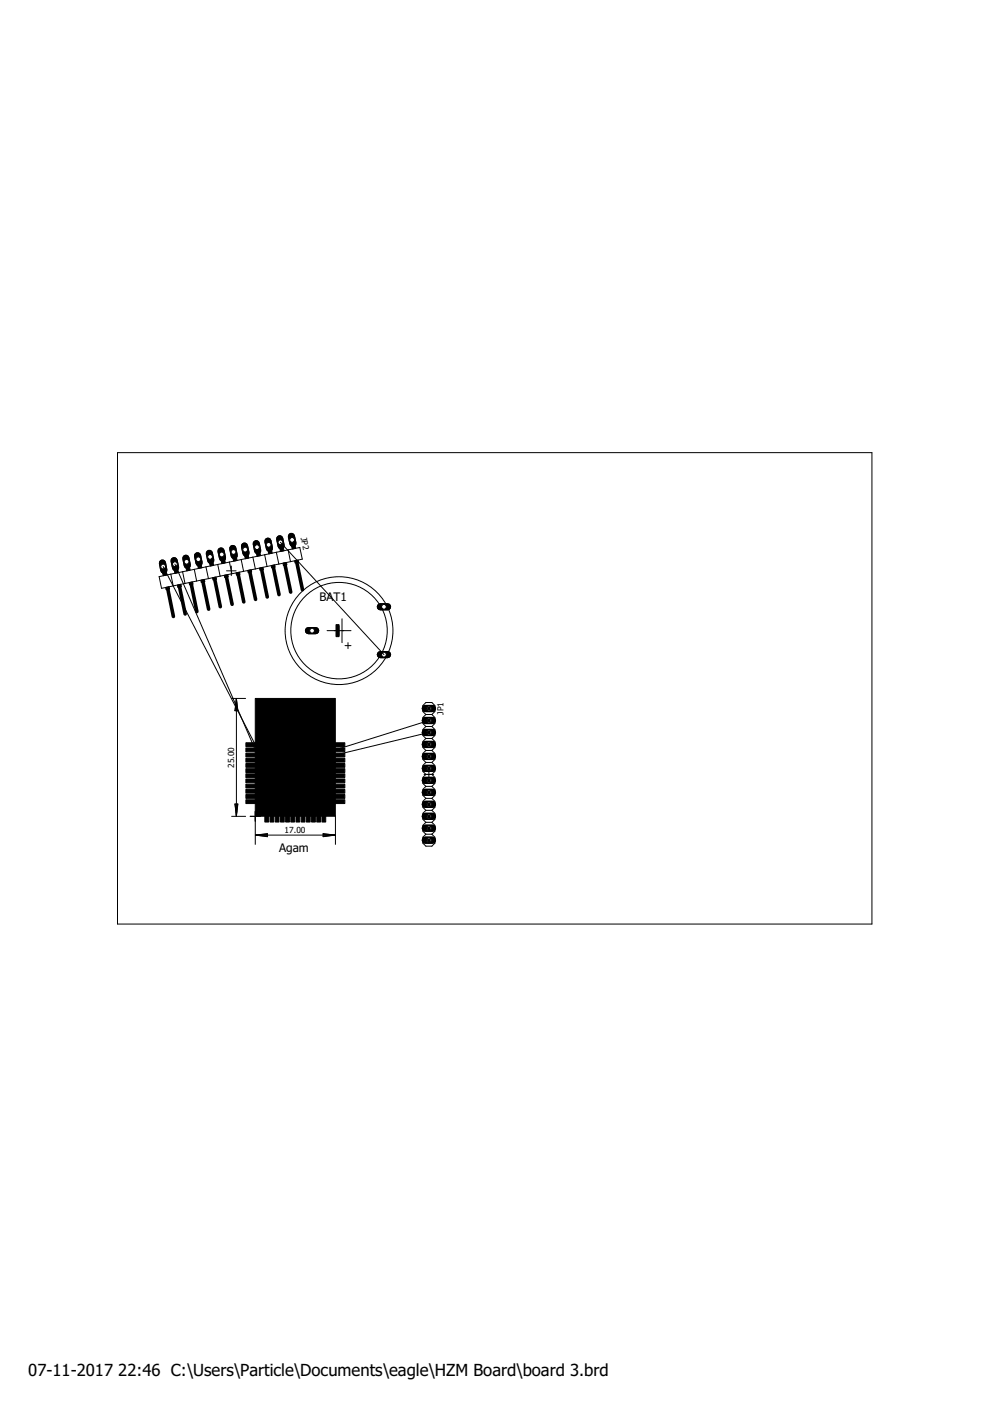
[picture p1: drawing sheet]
<svg xmlns="http://www.w3.org/2000/svg" width="210mm" height="297mm" viewBox="0 0 210 297" stroke-linecap="round" stroke-linejoin="round" font-family="sans-serif">
<defs><g id="words">
<g font-size="3.5">
<text x="6" y="291.7">07-11-2017</text>
<text x="25.1" y="291.7">22:46 C:\Users\Particle\Documents\eagle\HZM Board\board 3.brd</text>
</g>
<g font-size="2.5">
<text x="67.7" y="127.4">BAT1</text>
<text x="59.2" y="180.7">Agam</text>
</g>
<g font-size="1.8">
<text x="63.8" y="114.1" transform="rotate(78 63.8 114.1)">JP2</text>
<text x="94" y="151.6" transform="rotate(-90 94 151.6)">JP1</text>
<text x="49.7" y="162.8" transform="rotate(-90 49.7 162.8)">25.00</text>
<text x="60.4" y="176.6">17.00</text>
</g>
</g></defs>
<path d="M65.4 133.7h1.5" fill="none" stroke="#000" stroke-width="1.5"/>
<circle cx="66.2" cy="133.7" r=".51" fill="#fff" stroke="#000" stroke-width=".21"/>
<path d="M80.6 138.8h1.6" fill="none" stroke="#000" stroke-width="1.5"/>
<circle cx="81.4" cy="138.8" r=".51" fill="#fff" stroke="#000" stroke-width=".21"/>
<path d="M80.6 128.7h1.6" fill="none" stroke="#000" stroke-width="1.5"/>
<circle cx="81.4" cy="128.7" r=".51" fill="#fff" stroke="#000" stroke-width=".21"/>
<path d="M90.2 150.2h1.5" fill="none" stroke="#000" stroke-width="1.5"/>
<circle cx="90.9" cy="150.2" r=".51" fill="#fff" stroke="#000" stroke-width=".21"/>
<path d="M90.2 152.8h1.5" fill="none" stroke="#000" stroke-width="1.5"/>
<circle cx="90.9" cy="152.8" r=".51" fill="#fff" stroke="#000" stroke-width=".21"/>
<path d="M90.2 155.3h1.5" fill="none" stroke="#000" stroke-width="1.5"/>
<circle cx="90.9" cy="155.3" r=".51" fill="#fff" stroke="#000" stroke-width=".21"/>
<path d="M90.2 157.8h1.5" fill="none" stroke="#000" stroke-width="1.5"/>
<circle cx="90.9" cy="157.8" r=".51" fill="#fff" stroke="#000" stroke-width=".21"/>
<path d="M90.2 160.4h1.5" fill="none" stroke="#000" stroke-width="1.5"/>
<circle cx="90.9" cy="160.4" r=".51" fill="#fff" stroke="#000" stroke-width=".21"/>
<path d="M90.2 162.9h1.5" fill="none" stroke="#000" stroke-width="1.5"/>
<circle cx="90.9" cy="162.9" r=".51" fill="#fff" stroke="#000" stroke-width=".21"/>
<path d="M90.2 165.5h1.5" fill="none" stroke="#000" stroke-width="1.5"/>
<circle cx="90.9" cy="165.5" r=".51" fill="#fff" stroke="#000" stroke-width=".21"/>
<path d="M90.2 168h1.5" fill="none" stroke="#000" stroke-width="1.5"/>
<circle cx="90.9" cy="168" r=".51" fill="#fff" stroke="#000" stroke-width=".21"/>
<path d="M90.2 170.5h1.5" fill="none" stroke="#000" stroke-width="1.5"/>
<circle cx="90.9" cy="170.5" r=".51" fill="#fff" stroke="#000" stroke-width=".21"/>
<path d="M90.2 173.1h1.5" fill="none" stroke="#000" stroke-width="1.5"/>
<circle cx="90.9" cy="173.1" r=".51" fill="#fff" stroke="#000" stroke-width=".21"/>
<path d="M90.2 175.6h1.5" fill="none" stroke="#000" stroke-width="1.5"/>
<circle cx="90.9" cy="175.6" r=".51" fill="#fff" stroke="#000" stroke-width=".21"/>
<path d="M90.2 178.1h1.5" fill="none" stroke="#000" stroke-width="1.5"/>
<circle cx="90.9" cy="178.1" r=".51" fill="#fff" stroke="#000" stroke-width=".21"/>
<path d="M61.8 113.7l.3 1.5" fill="none" stroke="#000" stroke-width="1.5"/>
<circle cx="61.9" cy="114.5" r=".51" fill="#fff" stroke="#000" stroke-width=".21"/>
<path d="M59.3 114.2l.3 1.5" fill="none" stroke="#000" stroke-width="1.5"/>
<circle cx="59.5" cy="115" r=".51" fill="#fff" stroke="#000" stroke-width=".21"/>
<path d="M56.8 114.7l.3 1.5" fill="none" stroke="#000" stroke-width="1.5"/>
<circle cx="57" cy="115.5" r=".51" fill="#fff" stroke="#000" stroke-width=".21"/>
<path d="M54.3 115.3l.3 1.5" fill="none" stroke="#000" stroke-width="1.5"/>
<circle cx="54.5" cy="116" r=".51" fill="#fff" stroke="#000" stroke-width=".21"/>
<path d="M51.8 115.8l.4 1.5" fill="none" stroke="#000" stroke-width="1.5"/>
<circle cx="52" cy="116.5" r=".51" fill="#fff" stroke="#000" stroke-width=".21"/>
<path d="M49.4 116.3l.3 1.5" fill="none" stroke="#000" stroke-width="1.5"/>
<circle cx="49.5" cy="117" r=".51" fill="#fff" stroke="#000" stroke-width=".21"/>
<path d="M46.9 116.8l.3 1.5" fill="none" stroke="#000" stroke-width="1.5"/>
<circle cx="47" cy="117.6" r=".51" fill="#fff" stroke="#000" stroke-width=".21"/>
<path d="M44.4 117.3l.3 1.5" fill="none" stroke="#000" stroke-width="1.5"/>
<circle cx="44.5" cy="118.1" r=".51" fill="#fff" stroke="#000" stroke-width=".21"/>
<path d="M41.9 117.8l.3 1.5" fill="none" stroke="#000" stroke-width="1.5"/>
<circle cx="42.1" cy="118.6" r=".51" fill="#fff" stroke="#000" stroke-width=".21"/>
<path d="M39.4 118.4l.3 1.4" fill="none" stroke="#000" stroke-width="1.5"/>
<circle cx="39.6" cy="119.1" r=".51" fill="#fff" stroke="#000" stroke-width=".21"/>
<path d="M36.9 118.9l.3 1.5" fill="none" stroke="#000" stroke-width="1.5"/>
<circle cx="37.1" cy="119.6" r=".51" fill="#fff" stroke="#000" stroke-width=".21"/>
<path d="M34.4 119.4l.3 1.5" fill="none" stroke="#000" stroke-width="1.5"/>
<circle cx="34.6" cy="120.1" r=".51" fill="#fff" stroke="#000" stroke-width=".21"/>
<g fill="#000" stroke="#000" stroke-width=".21">
<path d="M52.1 159.7h4v.8h-4zM52.1 158.6h4v.8h-4zM52.1 157.5h4v.8h-4zM69.1 159.7h4v.8h-4zM69.1 157.5h4v.8h-4zM69.1 158.6h4v.8h-4zM52.1 169.6h4v.8h-4zM52.1 168.5h4v.8h-4zM52.1 167.4h4v.8h-4zM52.1 166.3h4v.8h-4zM52.1 165.2h4v.8h-4zM52.1 164.1h4v.8h-4z"/>
<path d="M52.1 163h4v.8h-4zM52.1 161.9h4v.8h-4zM52.1 160.8h4v.8h-4zM56.2 171.9h.8v2.4h-.8zM57.3 171.9h.8v2.4h-.8zM58.4 171.9h.8v2.4h-.8zM59.5 171.9h.8v2.4h-.8zM60.6 171.9h.8v2.4h-.8zM61.7 171.9h.8v2.4h-.8zM62.8 171.9h.8v2.4h-.8zM63.9 171.9h.8v2.4h-.8zM65 171.9h.8v2.4h-.8z"/>
<path d="M66.1 171.9h.8v2.4h-.8zM67.2 171.9h.8v2.4h-.8zM68.3 171.9h.8v2.4h-.8zM69.1 169.6h4v.8h-4zM69.1 168.5h4v.8h-4zM69.1 167.4h4v.8h-4zM69.1 166.3h4v.8h-4zM69.1 165.2h4v.8h-4zM69.1 164.1h4v.8h-4zM69.1 163h4v.8h-4zM69.1 161.9h4v.8h-4zM69.1 160.8h4v.8h-4z"/>
</g>
<path d="M65.4 133.7h1.5" fill="none" stroke="#000" stroke-width="1.5"/>
<circle cx="66.2" cy="133.7" r=".51" fill="#fff" stroke="#000" stroke-width=".21"/>
<path d="M80.6 138.8h1.6" fill="none" stroke="#000" stroke-width="1.5"/>
<circle cx="81.4" cy="138.8" r=".51" fill="#fff" stroke="#000" stroke-width=".21"/>
<path d="M80.6 128.7h1.6" fill="none" stroke="#000" stroke-width="1.5"/>
<circle cx="81.4" cy="128.7" r=".51" fill="#fff" stroke="#000" stroke-width=".21"/>
<path d="M90.2 150.2h1.5" fill="none" stroke="#000" stroke-width="1.5"/>
<circle cx="90.9" cy="150.2" r=".51" fill="#fff" stroke="#000" stroke-width=".21"/>
<path d="M90.2 152.8h1.5" fill="none" stroke="#000" stroke-width="1.5"/>
<circle cx="90.9" cy="152.8" r=".51" fill="#fff" stroke="#000" stroke-width=".21"/>
<path d="M90.2 155.3h1.5" fill="none" stroke="#000" stroke-width="1.5"/>
<circle cx="90.9" cy="155.3" r=".51" fill="#fff" stroke="#000" stroke-width=".21"/>
<path d="M90.2 157.8h1.5" fill="none" stroke="#000" stroke-width="1.5"/>
<circle cx="90.9" cy="157.8" r=".51" fill="#fff" stroke="#000" stroke-width=".21"/>
<path d="M90.2 160.4h1.5" fill="none" stroke="#000" stroke-width="1.5"/>
<circle cx="90.9" cy="160.4" r=".51" fill="#fff" stroke="#000" stroke-width=".21"/>
<path d="M90.2 162.9h1.5" fill="none" stroke="#000" stroke-width="1.5"/>
<circle cx="90.9" cy="162.9" r=".51" fill="#fff" stroke="#000" stroke-width=".21"/>
<path d="M90.2 165.5h1.5" fill="none" stroke="#000" stroke-width="1.5"/>
<circle cx="90.9" cy="165.5" r=".51" fill="#fff" stroke="#000" stroke-width=".21"/>
<path d="M90.2 168h1.5" fill="none" stroke="#000" stroke-width="1.5"/>
<circle cx="90.9" cy="168" r=".51" fill="#fff" stroke="#000" stroke-width=".21"/>
<path d="M90.2 170.5h1.5" fill="none" stroke="#000" stroke-width="1.5"/>
<circle cx="90.9" cy="170.5" r=".51" fill="#fff" stroke="#000" stroke-width=".21"/>
<path d="M90.2 173.1h1.5" fill="none" stroke="#000" stroke-width="1.5"/>
<circle cx="90.9" cy="173.1" r=".51" fill="#fff" stroke="#000" stroke-width=".21"/>
<path d="M90.2 175.6h1.5" fill="none" stroke="#000" stroke-width="1.5"/>
<circle cx="90.9" cy="175.6" r=".51" fill="#fff" stroke="#000" stroke-width=".21"/>
<path d="M90.2 178.1h1.5" fill="none" stroke="#000" stroke-width="1.5"/>
<circle cx="90.9" cy="178.1" r=".51" fill="#fff" stroke="#000" stroke-width=".21"/>
<path d="M61.8 113.7l.3 1.5" fill="none" stroke="#000" stroke-width="1.5"/>
<circle cx="61.9" cy="114.5" r=".51" fill="#fff" stroke="#000" stroke-width=".21"/>
<path d="M59.3 114.2l.3 1.5" fill="none" stroke="#000" stroke-width="1.5"/>
<circle cx="59.5" cy="115" r=".51" fill="#fff" stroke="#000" stroke-width=".21"/>
<path d="M56.8 114.7l.3 1.5" fill="none" stroke="#000" stroke-width="1.5"/>
<circle cx="57" cy="115.5" r=".51" fill="#fff" stroke="#000" stroke-width=".21"/>
<path d="M54.3 115.3l.3 1.5" fill="none" stroke="#000" stroke-width="1.5"/>
<circle cx="54.5" cy="116" r=".51" fill="#fff" stroke="#000" stroke-width=".21"/>
<path d="M51.8 115.8l.4 1.5" fill="none" stroke="#000" stroke-width="1.5"/>
<circle cx="52" cy="116.5" r=".51" fill="#fff" stroke="#000" stroke-width=".21"/>
<path d="M49.4 116.3l.3 1.5" fill="none" stroke="#000" stroke-width="1.5"/>
<circle cx="49.5" cy="117" r=".51" fill="#fff" stroke="#000" stroke-width=".21"/>
<path d="M46.9 116.8l.3 1.5" fill="none" stroke="#000" stroke-width="1.5"/>
<circle cx="47" cy="117.6" r=".51" fill="#fff" stroke="#000" stroke-width=".21"/>
<path d="M44.4 117.3l.3 1.5" fill="none" stroke="#000" stroke-width="1.5"/>
<circle cx="44.5" cy="118.1" r=".51" fill="#fff" stroke="#000" stroke-width=".21"/>
<path d="M41.9 117.8l.3 1.5" fill="none" stroke="#000" stroke-width="1.5"/>
<circle cx="42.1" cy="118.6" r=".51" fill="#fff" stroke="#000" stroke-width=".21"/>
<path d="M39.4 118.4l.3 1.4" fill="none" stroke="#000" stroke-width="1.5"/>
<circle cx="39.6" cy="119.1" r=".51" fill="#fff" stroke="#000" stroke-width=".21"/>
<path d="M36.9 118.9l.3 1.5" fill="none" stroke="#000" stroke-width="1.5"/>
<circle cx="37.1" cy="119.6" r=".51" fill="#fff" stroke="#000" stroke-width=".21"/>
<path d="M34.4 119.4l.3 1.5" fill="none" stroke="#000" stroke-width="1.5"/>
<circle cx="34.6" cy="120.1" r=".51" fill="#fff" stroke="#000" stroke-width=".21"/>
<g fill="none" stroke="#000" stroke-width=".21">
<path d="M24.9 96h160v99.9h-160zM37.1 119.6l17 39.4M46.2 119.7l.5 2.5M48.6 119.2l-4.9 1M48.6 119.2l.6 2.4M51.1 118.6l.5 2.5M51.1 118.6l-2.5 .6M53.6 118.1l.5 2.5M56.1 117.6l-5 1M56.1 117.6l.5 2.5M58.6 117.1l5-1 .5 2.5-2.5 .5M58.6 117.1l.5 2.5"/>
<path d="M58.6 117.1l-2.5 .5M59.5 115l21.9 23.8M61.1 116.6l.5 2.5M61.6 119.1l-5 1M34.6 120.1l19.5 37.8M36.2 121.7l-2.5 .6 .5 2.4 2.5-.5M36.2 121.7l.5 2.5M38.7 121.2l.5 2.5M39.2 123.7l-2.5 .5M41.2 120.7l.5 2.5M41.2 120.7l-5 1M43.7 120.2l.5 2.5"/>
<path d="M43.7 120.2l-2.5 .5M44.2 122.7l-5 1M46.7 122.2l-2.5 .5M48 121h2.1M49 120v2M54.1 120.6l-7.4 1.6M56.6 120.1l-2.5 .5M69.3 133.7h5.1M71.9 132.7v2M72.5 131.2v5M73.2 136.9h1.2M73.8 136.2v1.3"/>
<path d="M49.1 148.1h3M50.1 148.1v24.9M50.1 148.1l.3 2.6h-.6zM50.1 148.1l-.1 2.6M50.1 148.1l.1 2.6M50.1 148.1l.3 2.6M90.3 151.5l-.6-.6v-1.3l.6-.7h1.3l.6 .7v1.3l-.6 .6M90.3 151.5l-.6 .6v1.3l.6 .6M90.3 154l-.6 .7v1.2l.6 .7M90.3 156.6l-.6 .6v1.3l.6 .6M90.3 159.1l-.6 .6v1.3l.6 .6M90.3 159.1h1.3"/>
<path d="M90.3 156.6h1.3M90.3 151.5h1.3M90.3 154h1.3M90.9 152.8l-19.8 6.2M90.9 155.3l-19.8 4.8M91.6 151.5l.6 .6v1.3l-.6 .6M91.6 154l.6 .7v1.2l-.6 .7M91.6 156.6l.6 .6v1.3l-.6 .6M91.6 159.1l.6 .6v1.3l-.6 .6M49.1 173.1h3M49.8 170.5h.6l-.3 2.5zM50 170.5l.1 2.5"/>
<path d="M50.2 170.5l-.1 2.5M50.4 170.5l-.3 2.5M53 173.1h2.2M54.1 172v7M54.2 177.1h16.8M54.2 177.1l2.5-.4v.7zM54.2 177.1l2.5 .1M54.2 177.1l2.5 .2M56.7 176.9l-2.5 .2M56.7 176.8l-2.5 .3M68.5 176.7l2.5 .4-2.5 .3zM68.5 176.9l2.5 .2"/>
<path d="M68.5 176.8l2.5 .3M71 177.1l-2.5 .1M71 177.1l-2.5 .2M71.1 173.1v5.9M89.9 164.2h2M90.3 176.9l-.6 .6v1.3l.6 .6h1.3l.6-.6v-1.3l-.6-.6M90.3 174.3h1.3M90.3 171.8l-.6 .6v1.3l.6 .6M90.3 176.9h1.3M90.3 174.3l-.6 .7v1.2l.6 .7M90.3 161.6l-.6 .7v1.3l.6 .6-.6 .6v1.3l.6 .6M90.3 166.7l-.6 .7v1.2l.6 .7"/>
<path d="M90.3 169.3l-.6 .6v1.3l.6 .6M90.3 171.8h1.3M90.3 166.7h1.3M90.3 169.3h1.3M90.3 161.6h1.3M90.9 163.2v2M91.6 161.6l.6 .7v1.3l-.6 .6 .6 .6v1.3l-.6 .6M91.6 166.7l.6 .7v1.2l-.6 .7M91.6 169.3l.6 .6v1.3l-.6 .6M91.6 171.8l.6 .6v1.3l-.6 .6M91.6 174.3l.6 .7v1.2l-.6 .7"/>
<circle cx="71.9" cy="133.7" r="11.4"/>
<circle cx="71.9" cy="133.7" r="10.2"/>
</g>
<g fill="#000" stroke="#000" stroke-width=".21">
<path d="M41.8 119.5l.8-.1 .2 1-.7 .1zM44.3 119l.8-.1 .2 1-.7 .1zM46.8 118.5l.8-.2 .2 1-.8 .2zM49.3 118l.8-.2 .2 1-.8 .2zM51.8 117.5l.8-.2 .1 1-.7 .2zM54.3 117l.7-.2 .2 1-.7 .2zM56.8 116.4l.7-.1 .2 1-.7 .1zM57.5 119.9l.8-.1v.5l-.7 .1zM59.3 115.9l.7-.1 .2 1-.7 .1zM60 119.4l.7-.1 .1 .5-.7 .1zM61.7 115.4l.8-.1 .2 .9-.7 .2zM62.5 118.9l.7-.2 .1 .5-.7 .2z"/>
<path d="M34.4 121.1l.7-.2 .2 1-.7 .2zM35.1 124.6l.8-.2 .1 .5-.8 .2zM36.9 120.6l.7-.2 .2 1-.7 .2zM37.6 124l.8-.1 .1 .5-.8 .1zM39.4 120.1l.7-.2 .2 1-.7 .1zM40.1 123.5l.7-.1 .1 .5-.7 .1zM42.6 123l.7-.1 .1 .5-.7 .1zM45.1 122.5l.7-.2 .1 .5-.7 .2zM47.5 122l.8-.2 .1 .5-.8 .2zM50 121.5l.8-.2 .1 .5-.8 .2zM52.5 120.9l.8-.1 .1 .5-.8 .2zM55 120.4l.8-.1 .1 .5-.8 .1z"/>
<path d="M71.2 132.4h.7v2.6h-.7zM54.1 148.1h17v25h-17zM90.7 157.6h.5v.5h-.5zM90.7 155h.5v.6h-.5zM90.7 152.5h.5v.5h-.5zM90.7 150h.5v.5h-.5zM90.7 175.3h.5v.6h-.5zM90.7 172.8h.5v.5h-.5zM90.7 170.3h.5v.5h-.5zM90.7 167.7h.5v.6h-.5zM90.7 165.2h.5v.5h-.5zM90.7 162.7h.5v.5h-.5z"/>
<path d="M90.7 160.1h.5v.5h-.5zM90.7 177.9h.5v.5h-.5z"/>
</g>
<path d="M60.5 120l1.1 5.5M63 119.4l1.1 5.6M35.6 125.1l1.2 5.6M38.1 124.6l1.2 5.6M40.6 124.1l1.1 5.6M43.1 123.5l1.1 5.7M45.6 123l1.1 5.6M48 122.5l1.2 5.6M50.5 122l1.2 5.6M53 121.5l1.2 5.6M55.5 121l1.2 5.6M58 120.5l1.2 5.6" fill="none" stroke="#000" stroke-width=".76"/>
<use href="#words"/>
</svg>
